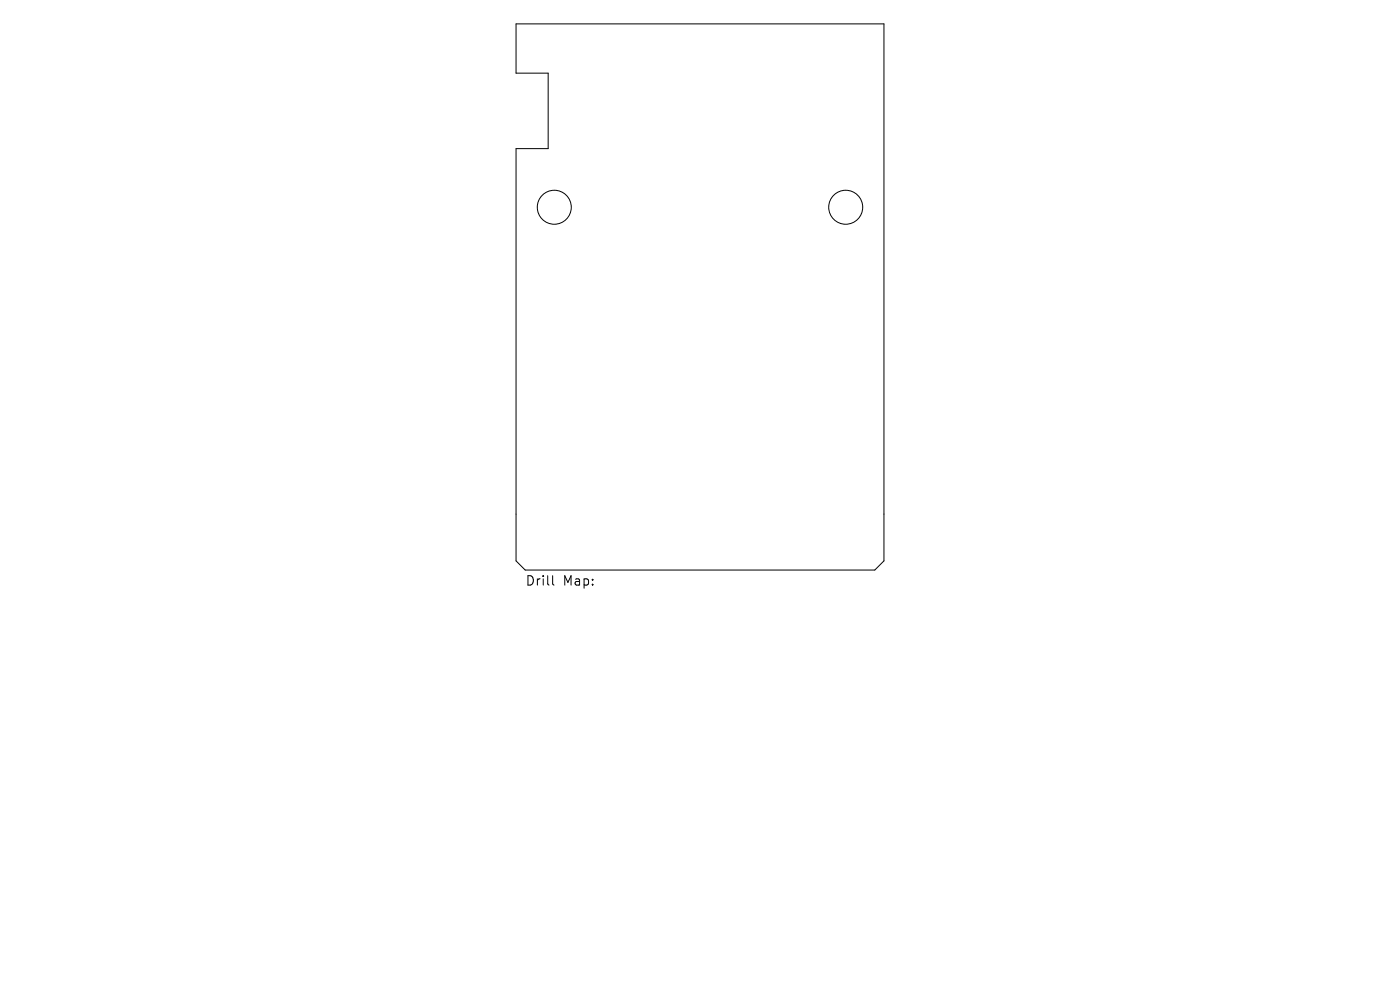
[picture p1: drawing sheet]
<svg xmlns="http://www.w3.org/2000/svg" width="297mm" height="210mm" viewBox="0 0 297 210" stroke-linecap="round" stroke-linejoin="round" font-family="sans-serif">
<defs><g id="words">
<g font-size="2.8">
<text x="111.4" y="124.5">Drill</text>
<text x="119.4" y="124.5">Map:</text>
</g>
</g></defs>
<g fill="none" stroke="#000" stroke-width=".21">
<path d="M109.5 5.1h78v113.9l-1.9 1.9h-74.2l-1.9-1.9v-87.5h6.8v-16h-6.8zM117.2 122.1v1.7l.3 .3"/>
<circle cx="117.6" cy="44" r="3.6"/>
<circle cx="179.4" cy="44" r="3.6"/>
</g>
<use href="#words"/>
</svg>
